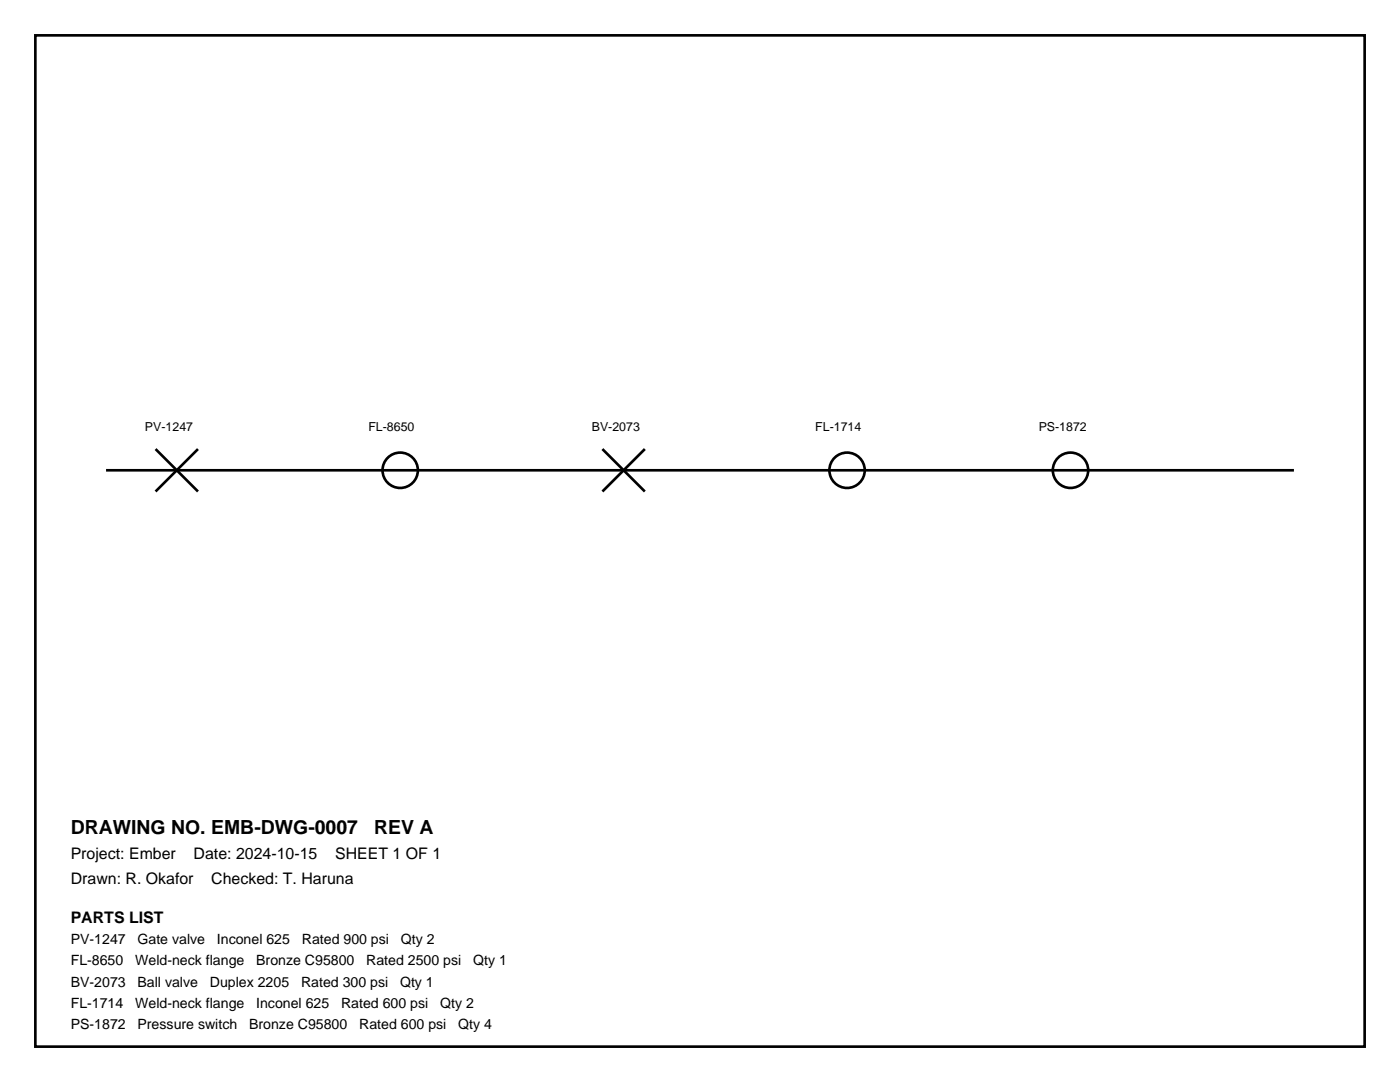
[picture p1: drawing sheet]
<svg xmlns="http://www.w3.org/2000/svg" width="279mm" height="216mm" viewBox="0 0 279 216" stroke-linecap="round" stroke-linejoin="round" font-family="sans-serif">
<defs><g id="words">
<g font-size="3.9">
<text x="14.1" y="166.5">DRAWING NO. EMB-DWG-0007</text>
<text x="74.7" y="166.5">REV A</text>
</g>
<g font-size="3.2">
<text x="14.1" y="171.4">Project: Ember</text>
<text x="38.6" y="171.4">Date: 2024-10-15</text>
<text x="66.9" y="171.4">SHEET 1 OF 1</text>
<text x="14.1" y="176.4">Drawn: R. Okafor</text>
<text x="42.2" y="176.4">Checked: T. Haruna</text>
<text x="14.1" y="184.1">PARTS LIST</text>
</g>
<g font-size="2.8">
<text x="14.1" y="188.4">PV-1247</text>
<text x="27.4" y="188.4">Gate valve</text>
<text x="43.3" y="188.4">Inconel 625</text>
<text x="60.2" y="188.4">Rated 900 psi</text>
<text x="80" y="188.4">Qty 2</text>
<text x="14.1" y="192.6">FL-8650</text>
<text x="14.1" y="196.8">BV-2073</text>
<text x="27" y="192.6">Weld-neck flange</text>
<text x="27.4" y="196.8">Ball valve</text>
<text x="41.9" y="196.8">Duplex 2205</text>
<text x="51.1" y="192.6">Bronze C95800</text>
<text x="60.1" y="196.8">Rated 300 psi</text>
<text x="73.1" y="192.6">Rated 2500 psi</text>
<text x="79.8" y="196.8">Qty 1</text>
<text x="94.4" y="192.6">Qty 1</text>
<text x="14.1" y="201.1">FL-1714</text>
<text x="27" y="201.1">Weld-neck flange</text>
<text x="51.1" y="201.1">Inconel 625</text>
<text x="68.1" y="201.1">Rated 600 psi</text>
<text x="87.8" y="201.1">Qty 2</text>
<text x="14.1" y="205.3">PS-1872</text>
<text x="27.4" y="205.3">Pressure switch</text>
<text x="49.7" y="205.3">Bronze C95800</text>
<text x="71.7" y="205.3">Rated 600 psi</text>
<text x="91.4" y="205.3">Qty 4</text>
</g>
<g font-size="2.5">
<text x="28.9" y="86.1">PV-1247</text>
<text x="73.5" y="86.1">FL-8650</text>
<text x="118.1" y="86.1">BV-2073</text>
<text x="162.7" y="86.1">FL-1714</text>
<text x="207.3" y="86.1">PS-1872</text>
</g>
</g></defs>
<g fill="none" stroke="#000" stroke-width=".53">
<path d="M7.1 7.1h265.2v201.7h-265.2zM21.2 93.8h237M31 89.6l8.5 8.5M39.5 89.6l-8.5 8.5M120.2 89.6l8.5 8.5M128.7 89.6l-8.5 8.5"/>
<circle cx="79.9" cy="93.8" r="3.5"/>
<circle cx="169.1" cy="93.8" r="3.5"/>
<circle cx="213.6" cy="93.8" r="3.5"/>
</g>
<use href="#words"/>
</svg>
